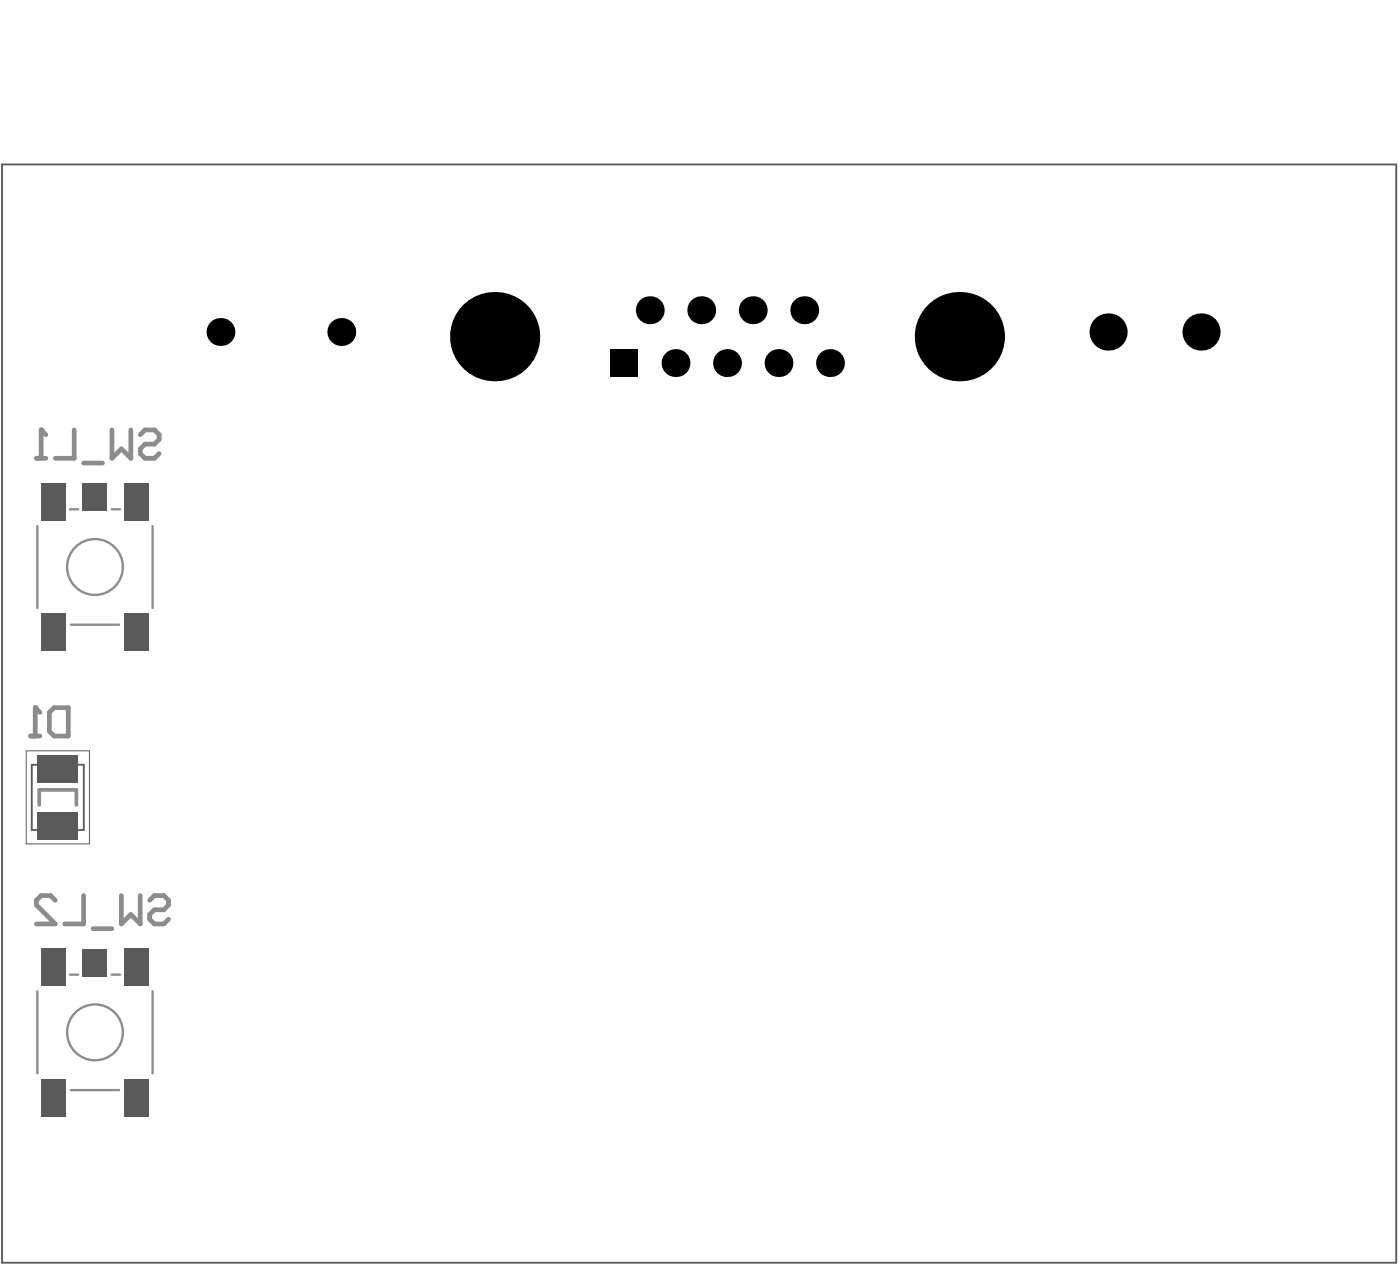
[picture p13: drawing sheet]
<svg xmlns="http://www.w3.org/2000/svg" width="125mm" height="113mm" viewBox="0 0 125 113" stroke-linecap="round" stroke-linejoin="round" font-family="sans-serif">
<path d="M.2 14.7h124.7v98.2h-124.7zM2.8 68.4h4.7v5.8h-4.7z" fill="none" stroke="#5a5a5a" stroke-width=".17"/>
<path d="M2.3 67.2h5.7v8.3h-5.7z" fill="none" stroke="#5a5a5a" stroke-width=".09"/>
<path d="M3.5 72v-1.3h3.3v1.3" fill="none" stroke="#8c8c8c" stroke-width=".33"/>
<path d="M3.3 47.1v7.3M6.3 45.6h.7M6.3 55.9h4.4M10 45.6h.7M13.7 47.1v7.3M3.3 88.7v7.3M6.3 87.2h.7M6.3 97.5h4.4M10 87.2h.7M13.7 88.7v7.3" fill="none" stroke="#8c8c8c" stroke-width=".21"/>
<path d="M2.7 65.8h.9M3.2 63.3v2.5M4.8 63.3h1.3v2.5h-1.3l-.4-.4v-1.7z" fill="none" stroke="#8c8c8c" stroke-width=".42"/>
<circle cx="3.2" cy="63.3" r=".21" fill="#8c8c8c"/>
<path d="M3.7 38.5v2.5M6.6 38.5v2.5h-1.7M10 38.5v2.5l.9-.9 .8 .9v-2.5M12.5 38.9l.5-.4h.8l.4 .4v.4l-.4 .4h-.8l-.5 .4v.5l.5 .4h.8l.4-.4M3.3 41h.8M7.5 41.4h1.7M3.2 63.3l.4 .4M4.9 80.5l-.4-.4h-.8l-.4 .4v.5l1.6 1.6h-1.6M7.5 80.1v2.5h-1.7M8.3 83.1h1.7M10.9 80.1v2.5l.8-.8 .8 .8v-2.5M13.4 80.5l.4-.4h.9l.4 .4v.5l-.4 .4h-.9l-.4 .4v.4l.4 .4h.9l.4-.4" fill="none" stroke="#8c8c8c" stroke-width=".42"/>
<circle cx="3.7" cy="38.5" r=".21" fill="#8c8c8c"/>
<path d="M3.7 38.5l.4 .4" fill="none" stroke="#8c8c8c" stroke-width=".42"/>
<g fill="none" stroke="#8c8c8c" stroke-width=".21">
<circle cx="8.5" cy="50.7" r="2.5"/>
<circle cx="8.5" cy="92.3" r="2.5"/>
</g>
<g fill="#000">
<circle cx="19.7" cy="29.7" r="1.25"/>
<circle cx="30.5" cy="29.7" r="1.25"/>
<circle cx="44.2" cy="30.1" r="4"/>
<circle cx="58.1" cy="27.7" r="1.25"/>
<circle cx="60.4" cy="32.5" r="1.25"/>
<circle cx="62.7" cy="27.7" r="1.25"/>
<circle cx="65" cy="32.5" r="1.25"/>
<circle cx="67.3" cy="27.7" r="1.25"/>
<circle cx="69.6" cy="32.5" r="1.25"/>
<circle cx="71.9" cy="27.7" r="1.25"/>
<circle cx="74.2" cy="32.5" r="1.25"/>
<circle cx="85.8" cy="30.1" r="4"/>
<circle cx="99.1" cy="29.7" r="1.66"/>
<circle cx="107.4" cy="29.7" r="1.66"/>
</g>
<path d="M54.6 31.2h2.5v2.5h-2.5z" fill-rule="evenodd" fill="#000"/>
<g fill="#5a5a5a">
<path d="M3.3 72.7h3.7v2.5h-3.7z" fill-rule="evenodd"/>
<path d="M11.2 84.9h2.1v3.3h-2.1z" fill-rule="evenodd"/>
<path d="M3.7 84.9h2.1v3.3h-2.1z" fill-rule="evenodd"/>
<path d="M7.4 84.9h2.2v2.4h-2.2z" fill-rule="evenodd"/>
<path d="M3.3 67.5h3.7v2.5h-3.7z" fill-rule="evenodd"/>
<path d="M11.2 54.9h2.1v3.3h-2.1z" fill-rule="evenodd"/>
<path d="M3.7 54.9h2.1v3.3h-2.1z" fill-rule="evenodd"/>
<path d="M11.2 96.5h2.1v3.3h-2.1z" fill-rule="evenodd"/>
<path d="M3.7 96.5h2.1v3.3h-2.1z" fill-rule="evenodd"/>
<path d="M11.2 43.2h2.1v3.4h-2.1z" fill-rule="evenodd"/>
<path d="M3.7 43.2h2.1v3.4h-2.1z" fill-rule="evenodd"/>
<path d="M7.4 43.2h2.2v2.5h-2.2z" fill-rule="evenodd"/>
</g>
</svg>
